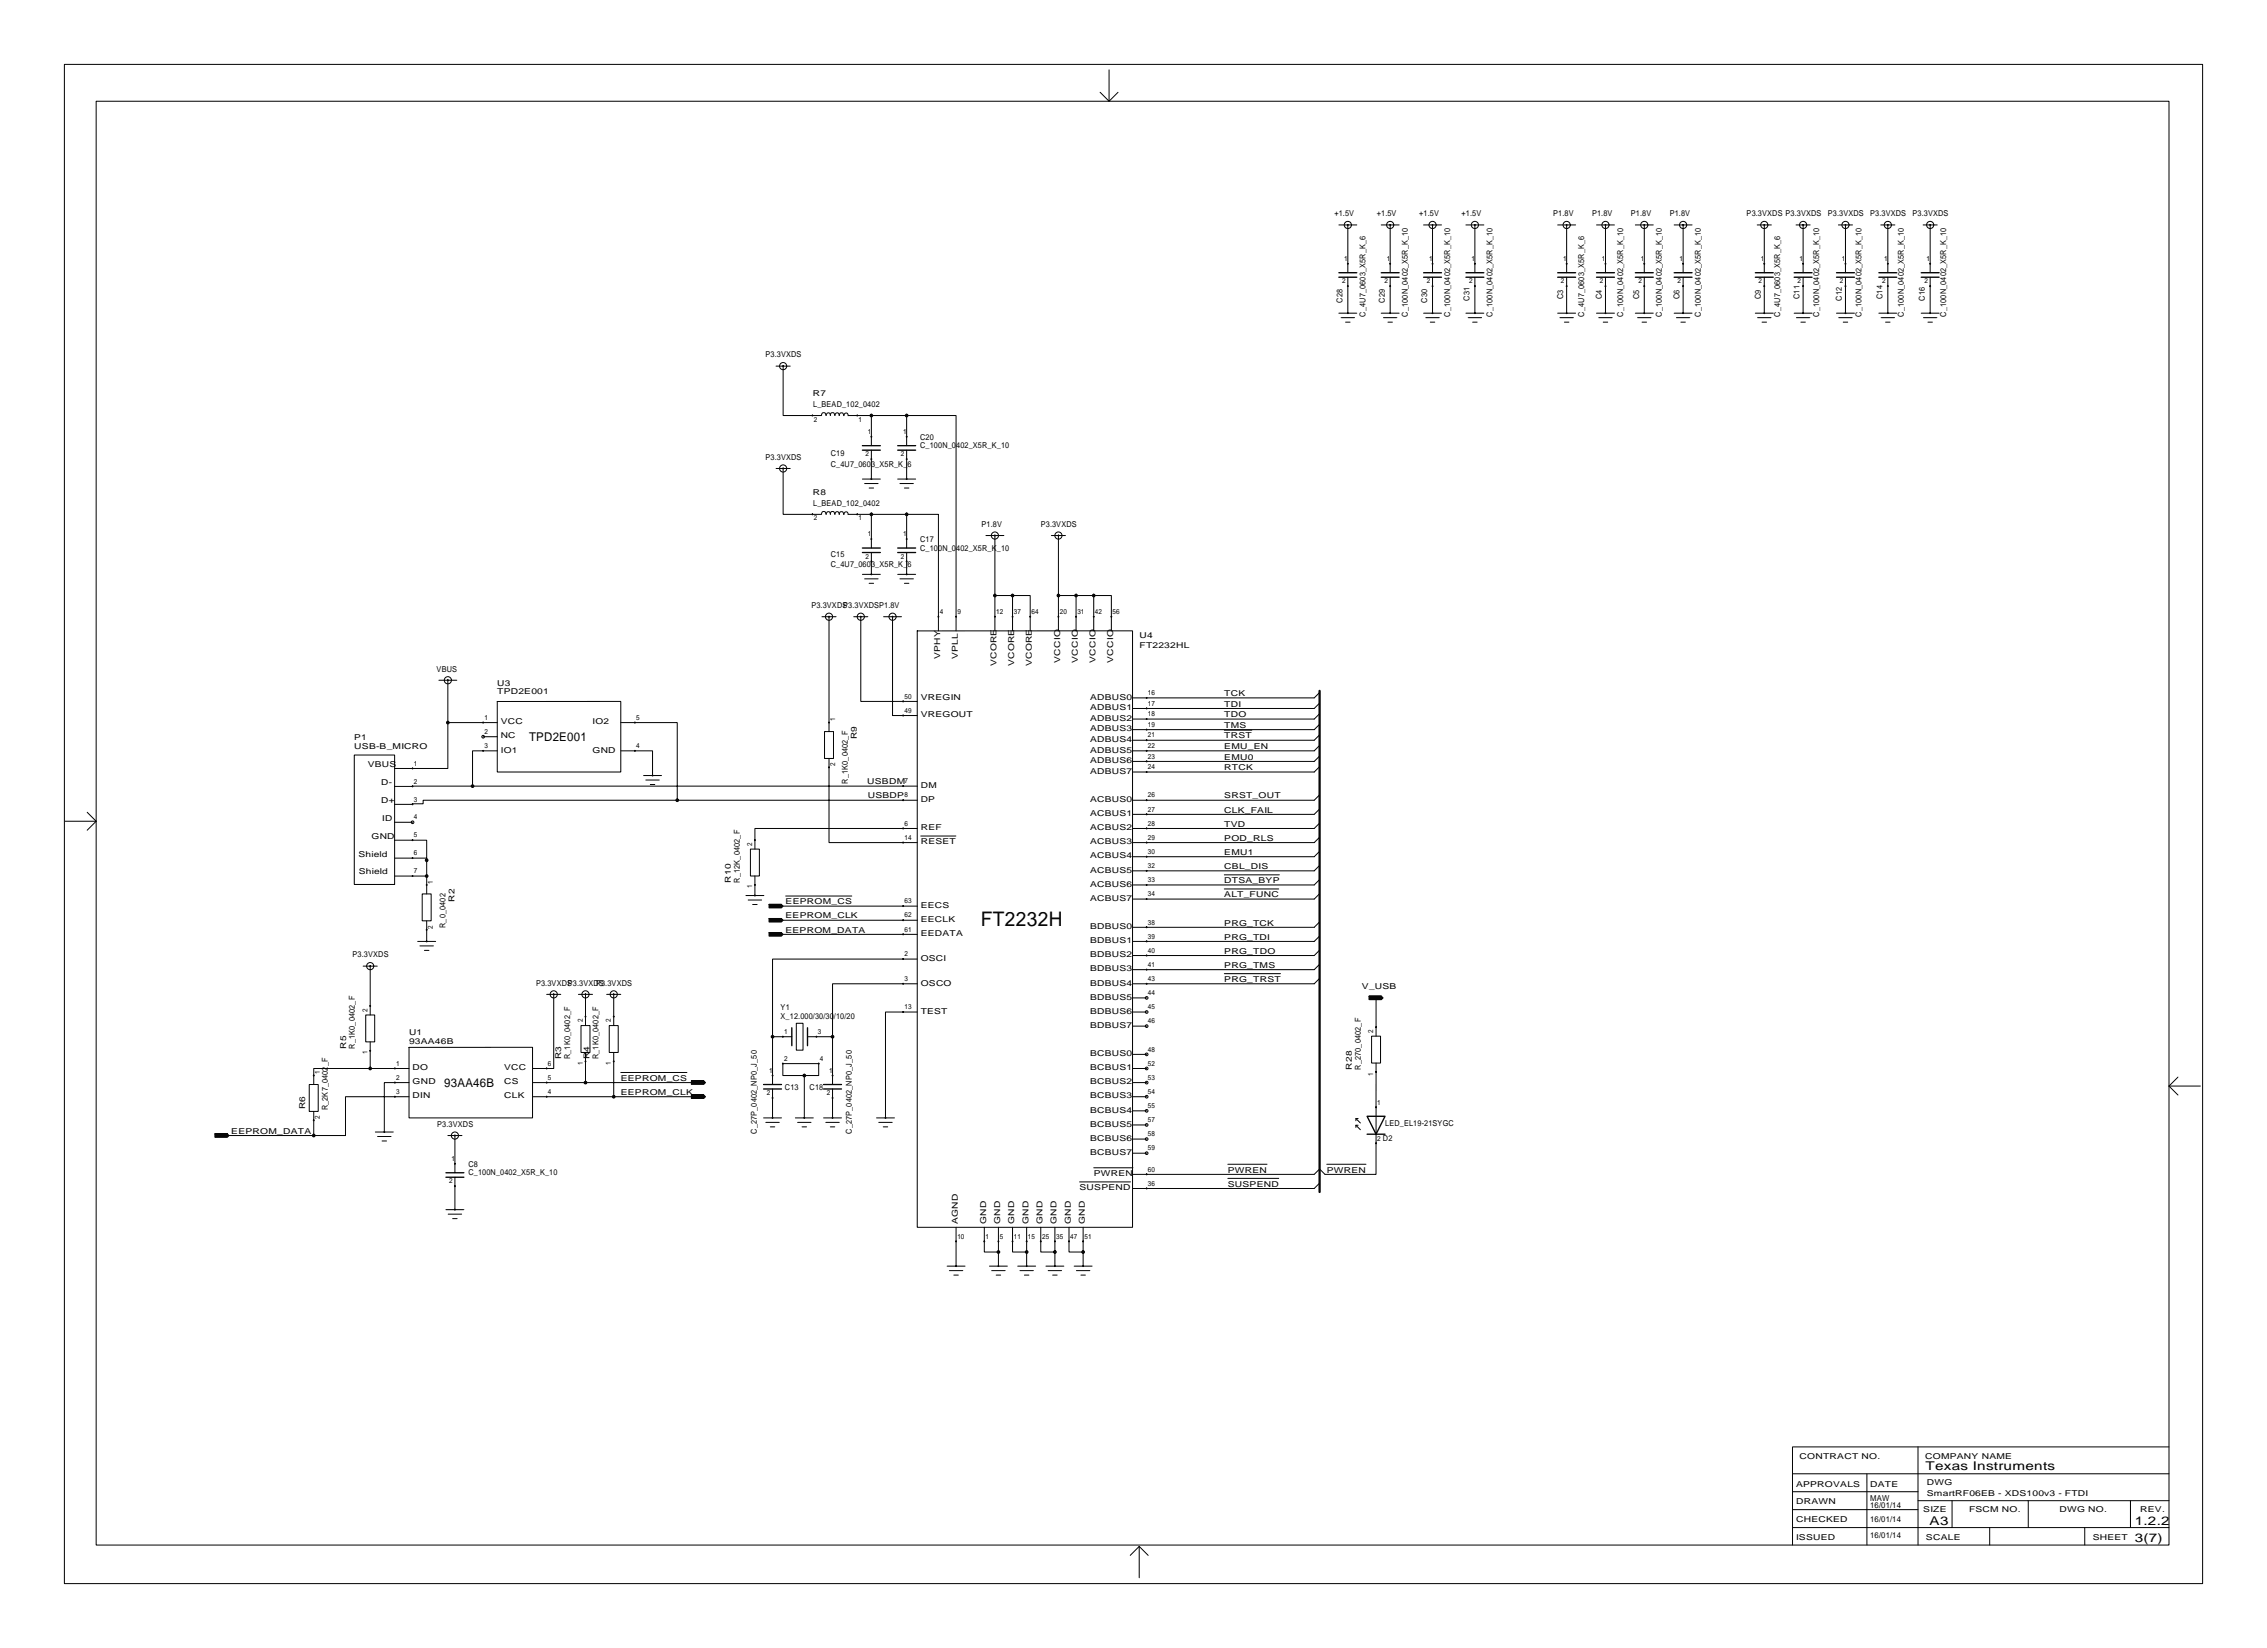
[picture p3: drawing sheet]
<svg xmlns="http://www.w3.org/2000/svg" width="642mm" height="467mm" viewBox="0 0 642 467" stroke-linecap="round" stroke-linejoin="round" font-family="sans-serif">
<defs><g id="words">
<text font-size="5.7" x="277.9" y="262.5">FT2232H</text>
<g font-size="3.4">
<text x="149.9" y="210">TPD2E001</text>
<text x="125.9" y="308">93AA46B</text>
<text x="545.6" y="416.5">Texas Instruments</text>
<text x="604.9" y="432">1.2.2</text>
<text x="546.7" y="432">A3</text>
<text x="604.9" y="437">3(7)</text>
</g>
<g font-size="2.3">
<text x="378.1" y="61.3">+1.5V</text>
<text x="390.1" y="61.3">+1.5V</text>
<text x="402.1" y="61.3">+1.5V</text>
<text x="414.1" y="61.3">+1.5V</text>
<text x="440.1" y="61.3">P1.8V</text>
<text x="451.1" y="61.3">P1.8V</text>
<text x="462.1" y="61.3">P1.8V</text>
<text x="473.1" y="61.3">P1.8V</text>
<text x="494.9" y="61.2">P3.3VXDS P3.3VXDS</text>
<text x="517.9" y="61.2">P3.3VXDS</text>
<text x="529.9" y="61.2">P3.3VXDS</text>
<text x="541.9" y="61.2">P3.3VXDS</text>
<text x="380.4" y="85.7" transform="rotate(-90 380.4 85.7)">C28</text>
<text x="386.9" y="89.7" transform="rotate(-90 386.9 89.7)">C_4U7_0603_X5R_K_6</text>
<text x="392.4" y="85.7" transform="rotate(-90 392.4 85.7)">C29</text>
<text x="398.9" y="89.7" transform="rotate(-90 398.9 89.7)">C_100N_0402_X5R_K_10</text>
<text x="404.4" y="85.7" transform="rotate(-90 404.4 85.7)">C30</text>
<text x="410.9" y="89.7" transform="rotate(-90 410.9 89.7)">C_100N_0402_X5R_K_10</text>
<text x="416.4" y="85.2" transform="rotate(-90 416.4 85.2)">C31</text>
<text x="422.9" y="89.7" transform="rotate(-90 422.9 89.7)">C_100N_0402_X5R_K_10</text>
<text x="442.9" y="84.7" transform="rotate(-90 442.9 84.7)">C3</text>
<text x="448.9" y="89.7" transform="rotate(-90 448.9 89.7)">C_4U7_0603_X5R_K_6</text>
<text x="453.9" y="84.7" transform="rotate(-90 453.9 84.7)">C4</text>
<text x="459.9" y="89.7" transform="rotate(-90 459.9 89.7)">C_100N_0402_X5R_K_10</text>
<text x="464.4" y="84.7" transform="rotate(-90 464.4 84.7)">C5</text>
<text x="470.9" y="89.7" transform="rotate(-90 470.9 89.7)">C_100N_0402_X5R_K_10</text>
<text x="475.9" y="84.7" transform="rotate(-90 475.9 84.7)">C6</text>
<text x="481.9" y="89.7" transform="rotate(-90 481.9 89.7)">C_100N_0402_X5R_K_10</text>
<text x="498.9" y="84.7" transform="rotate(-90 498.9 84.7)">C9</text>
<text x="504.4" y="89.7" transform="rotate(-90 504.4 89.7)">C_4U7_0603_X5R_K_6</text>
<text x="509.9" y="84.7" transform="rotate(-90 509.9 84.7)">C11</text>
<text x="515.4" y="89.7" transform="rotate(-90 515.4 89.7)">C_100N_0402_X5R_K_10</text>
<text x="521.9" y="85.2" transform="rotate(-90 521.9 85.2)">C12</text>
<text x="527.4" y="89.7" transform="rotate(-90 527.4 89.7)">C_100N_0402_X5R_K_10</text>
<text x="533.4" y="84.7" transform="rotate(-90 533.4 84.7)">C14</text>
<text x="539.4" y="89.7" transform="rotate(-90 539.4 89.7)">C_100N_0402_X5R_K_10</text>
<text x="545.4" y="85.2" transform="rotate(-90 545.4 85.2)">C16</text>
<text x="551.4" y="89.7" transform="rotate(-90 551.4 89.7)">C_100N_0402_X5R_K_10</text>
<text x="216.9" y="101.2">P3.3VXDS</text>
<text x="230.3" y="112.3">R7</text>
<text x="230.4" y="115.3">L_BEAD_102_0402</text>
<text x="260.7" y="124.5">C20</text>
<text x="216.9" y="130.2">P3.3VXDS</text>
<text x="235.4" y="129.2">C19</text>
<text x="260.7" y="127">C_100N_0402_X5R_K_10</text>
<text x="235.4" y="132.2">C_4U7_0603_X5R_K_6</text>
<text x="230.3" y="140.3">R8</text>
<text x="230.4" y="143.3">L_BEAD_102_0402</text>
<text x="278.1" y="149.3">P1.8V</text>
<text x="294.9" y="149.2">P3.3VXDS</text>
<text x="260.7" y="153.5">C17</text>
<text x="235.4" y="157.7">C15</text>
<text x="235.4" y="160.7">C_4U7_0603_X5R_K_6</text>
<text x="260.7" y="156">C_100N_0402_X5R_K_10</text>
<text x="229.9" y="172.2">P3.3VXDS</text>
<text x="238.9" y="172.2">P3.3VXDSP1.8V</text>
<text x="322.9" y="180.7">U4</text>
<text x="322.9" y="183.7">FT2232HL</text>
<text x="123.7" y="190.3">VBUS</text>
<text x="266.4" y="186.7" transform="rotate(-90 266.4 186.7)">VPHY</text>
<text x="271.4" y="186.7" transform="rotate(-90 271.4 186.7)">VPLL</text>
<text x="282.4" y="188.7" transform="rotate(-90 282.4 188.7)">VCORE</text>
<text x="287.4" y="188.7" transform="rotate(-90 287.4 188.7)">VCORE</text>
<text x="292.4" y="188.7" transform="rotate(-90 292.4 188.7)">VCORE</text>
<text x="300.4" y="187.7" transform="rotate(-90 300.4 187.7)">VCCIO</text>
<text x="305.4" y="187.7" transform="rotate(-90 305.4 187.7)">VCCIO</text>
<text x="310.4" y="187.7" transform="rotate(-90 310.4 187.7)">VCCIO</text>
<text x="315.4" y="187.7" transform="rotate(-90 315.4 187.7)">VCCIO</text>
<text x="140.9" y="194.2">U3</text>
<text x="140.9" y="196.7">TPD2E001</text>
<text x="346.9" y="197.2">TCK</text>
<text x="260.9" y="203.2">VREGOUT</text>
<text x="260.9" y="198.2">VREGIN</text>
<text x="308.9" y="201.2">ADBUS1</text>
<text x="308.9" y="198.2">ADBUS0</text>
<text x="346.9" y="200.2">TDI</text>
<text x="346.9" y="203.2">TDO</text>
<text x="100.4" y="209.6">P1</text>
<text x="141.9" y="209.2">NC</text>
<text x="141.9" y="205.2">VCC</text>
<text x="167.9" y="205.2">IO2</text>
<text x="242.8" y="209.4" transform="rotate(-90 242.8 209.4)">R9</text>
<text x="308.9" y="207.2">ADBUS3</text>
<text x="308.9" y="204.2">ADBUS2</text>
<text x="346.9" y="206.2">TMS</text>
<text x="346.9" y="209.2">TRST</text>
<text x="100.4" y="212.2">USB-B_MICRO</text>
<text x="141.9" y="213.2">IO1</text>
<text x="167.9" y="213.2">GND</text>
<text x="308.9" y="210.2">ADBUS4</text>
<text x="308.9" y="213.2">ADBUS5</text>
<text x="346.9" y="212.2">EMU_EN</text>
<text x="346.9" y="215.2">EMU0</text>
<text x="104.2" y="217.2">VBUS</text>
<text x="308.9" y="219.2">ADBUS7</text>
<text x="308.9" y="216.2">ADBUS6</text>
<text x="346.9" y="218.2">RTCK</text>
<text x="108" y="222.3">D-</text>
<text x="108" y="227.4">D+</text>
<text x="240.2" y="222" transform="rotate(-90 240.2 222)">R_1K0_0402_F</text>
<text x="245.7" y="222.2">USBDM</text>
<text x="245.9" y="226.2">USBDP</text>
<text x="260.9" y="227.2">DP</text>
<text x="260.9" y="223.2">DM</text>
<text x="308.9" y="227.2">ACBUS0</text>
<text x="346.9" y="226.2">SRST_OUT</text>
<text x="108.3" y="232.7">ID</text>
<text x="308.9" y="231.2">ACBUS1</text>
<text x="346.9" y="230.2">CLK_FAIL</text>
<text x="105.3" y="237.7">GND</text>
<text x="260.9" y="239.2">RESET</text>
<text x="260.9" y="235.2">REF</text>
<text x="308.9" y="239.2">ACBUS3</text>
<text x="308.9" y="235.2">ACBUS2</text>
<text x="346.9" y="234.2">TVD</text>
<text x="346.9" y="238.2">POD_RLS</text>
<text x="101.6" y="242.8">Shield</text>
<text x="308.9" y="243.2">ACBUS4</text>
<text x="346.9" y="242.2">EMU1</text>
<text x="101.7" y="247.7">Shield</text>
<text x="207" y="250.1" transform="rotate(-90 207 250.1)">R10</text>
<text x="209.6" y="250.1" transform="rotate(-90 209.6 250.1)">R_12K_0402_F</text>
<text x="308.9" y="251.2">ACBUS6</text>
<text x="308.9" y="247.2">ACBUS5</text>
<text x="346.9" y="246.2">CBL_DIS</text>
<text x="346.9" y="250.2">DTSA_BYP</text>
<text x="128.8" y="255.4" transform="rotate(-90 128.8 255.4)">R2</text>
<text x="222.6" y="256.2">EEPROM_CS</text>
<text x="260.9" y="257.2">EECS</text>
<text x="308.9" y="255.2">ACBUS7</text>
<text x="346.9" y="254.2">ALT_FUNC</text>
<text x="126.2" y="263" transform="rotate(-90 126.2 263)">R_0_0402</text>
<text x="222.6" y="260.2">EEPROM_CLK</text>
<text x="260.9" y="261.2">EECLK</text>
<text x="308.9" y="263.2">BDBUS0</text>
<text x="346.9" y="262.2">PRG_TCK</text>
<text x="222.5" y="264.2">EEPROM_DATA</text>
<text x="260.9" y="265.2">EEDATA</text>
<text x="308.9" y="267.2">BDBUS1</text>
<text x="346.9" y="266.2">PRG_TDI</text>
<text x="99.9" y="271.2">P3.3VXDS</text>
<text x="260.9" y="272.2">OSCI</text>
<text x="308.9" y="275.2">BDBUS3</text>
<text x="308.9" y="271.2">BDBUS2</text>
<text x="346.9" y="270.2">PRG_TDO</text>
<text x="346.9" y="274.2">PRG_TMS</text>
<text x="151.9" y="279.2">P3.3VXDS</text>
<text x="160.9" y="279.2">P3.3VXDS</text>
<text x="168.9" y="279.2">P3.3VXDS</text>
<text x="260.9" y="279.2">OSCO</text>
<text x="308.9" y="279.2">BDBUS4</text>
<text x="346.9" y="278.2">PRG_TRST</text>
<text x="385.9" y="280.2">V_USB</text>
<text x="221.2" y="286.3">Y1</text>
<text x="260.9" y="287.2">TEST</text>
<text x="308.9" y="287.2">BDBUS6</text>
<text x="308.9" y="283.2">BDBUS5</text>
<text x="115.9" y="293.2">U1</text>
<text x="221.2" y="288.8">X_12.000/30/30/10/20</text>
<text x="308.9" y="291.2">BDBUS7</text>
<text x="98" y="297.1" transform="rotate(-90 98 297.1)">R5</text>
<text x="100.6" y="297.1" transform="rotate(-90 100.6 297.1)">R_1K0_0402_F</text>
<text x="115.9" y="295.7">93AA46B</text>
<text x="308.9" y="299.2">BCBUS0</text>
<text x="116.9" y="303.2">DO</text>
<text x="142.9" y="303.2">VCC</text>
<text x="159" y="300.1" transform="rotate(-90 159 300.1)">R3</text>
<text x="161.6" y="300.1" transform="rotate(-90 161.6 300.1)">R_1K0_0402_F</text>
<text x="167" y="300.1" transform="rotate(-90 167 300.1)">R4</text>
<text x="169.6" y="300.1" transform="rotate(-90 169.6 300.1)">R_1K0_0402_F</text>
<text x="308.9" y="303.2">BCBUS1</text>
<text x="383" y="303.1" transform="rotate(-90 383 303.1)">R28</text>
<text x="385.6" y="303.1" transform="rotate(-90 385.6 303.1)">R_270_0402_F</text>
<text x="116.9" y="307.2">GND</text>
<text x="116.9" y="311.2">DIN</text>
<text x="142.9" y="311.2">CLK</text>
<text x="142.9" y="307.2">CS</text>
<text x="175.9" y="306.2">EEPROM_CS</text>
<text x="175.9" y="310.2">EEPROM_CLK</text>
<text x="222.4" y="308.7">C13</text>
<text x="229.4" y="308.7">C18</text>
<text x="308.9" y="311.2">BCBUS3</text>
<text x="308.9" y="307.2">BCBUS2</text>
<text x="86.4" y="314.3" transform="rotate(-90 86.4 314.3)">R6</text>
<text x="92.9" y="314.6" transform="rotate(-90 92.9 314.6)">R_2K7_0402_F</text>
<text x="308.9" y="315.2">BCBUS4</text>
<text x="65.5" y="321.2">EEPROM_DATA</text>
<text x="123.9" y="319.2">P3.3VXDS</text>
<text x="214.4" y="321.2" transform="rotate(-90 214.4 321.2)">C_27P_0402_NP0_J_50</text>
<text x="241.4" y="321.2" transform="rotate(-90 241.4 321.2)">C_27P_0402_NP0_J_50</text>
<text x="308.9" y="323.2">BCBUS6</text>
<text x="308.9" y="319.2">BCBUS5</text>
<text x="391.8" y="323.2">D2</text>
<text x="392.5" y="319">LED_EL19-21SYGC</text>
<text x="308.9" y="327.2">BCBUS7</text>
<text x="132.7" y="330.5">C8</text>
<text x="132.7" y="333">C_100N_0402_X5R_K_10</text>
<text x="309.9" y="333.2">PWREN</text>
<text x="347.9" y="332.2">PWREN</text>
<text x="375.9" y="332.2">PWREN</text>
<text x="305.9" y="337.2">SUSPEND</text>
<text x="347.9" y="336.2">SUSPEND</text>
<text x="271.4" y="346.7" transform="rotate(-90 271.4 346.7)">AGND</text>
<text x="279.4" y="346.7" transform="rotate(-90 279.4 346.7)">GND</text>
<text x="283.4" y="346.7" transform="rotate(-90 283.4 346.7)">GND</text>
<text x="287.4" y="346.7" transform="rotate(-90 287.4 346.7)">GND</text>
<text x="291.4" y="346.7" transform="rotate(-90 291.4 346.7)">GND</text>
<text x="295.4" y="346.7" transform="rotate(-90 295.4 346.7)">GND</text>
<text x="299.4" y="346.7" transform="rotate(-90 299.4 346.7)">GND</text>
<text x="303.4" y="346.7" transform="rotate(-90 303.4 346.7)">GND</text>
<text x="307.4" y="346.7" transform="rotate(-90 307.4 346.7)">GND</text>
<text x="509.9" y="413.2">CONTRACT NO.</text>
<text x="545.5" y="413.2">COMPANY NAME</text>
<text x="508.9" y="421.2">APPROVALS</text>
<text x="529.9" y="425.2">MAW</text>
<text x="529.9" y="421.2">DATE</text>
<text x="546" y="424">SmartRF06EB - XDS100v3 - FTDI</text>
<text x="546" y="420.9">DWG</text>
<text x="508.9" y="426.2">DRAWN</text>
<text x="508.9" y="431.2">CHECKED</text>
<text x="529.9" y="431.2">16/01/14</text>
<text x="529.9" y="427.2">16/01/14</text>
<text x="544.9" y="428.3">SIZE</text>
<text x="557.9" y="428.3">FSCM NO.</text>
<text x="583.5" y="428.3">DWG NO.</text>
<text x="606.4" y="428.3">REV.</text>
<text x="508.9" y="436.2">ISSUED</text>
<text x="529.9" y="435.7">16/01/14</text>
<text x="545.7" y="436.4">SCALE</text>
<text x="593" y="436.4">SHEET</text>
</g>
<g font-size="2">
<text x="380.9" y="73.9">1</text>
<text x="392.9" y="73.9">1</text>
<text x="404.9" y="73.9">1</text>
<text x="416.9" y="73.9">1</text>
<text x="442.9" y="73.9">1</text>
<text x="453.9" y="73.9">1</text>
<text x="464.9" y="73.9">1</text>
<text x="475.9" y="73.9">1</text>
<text x="498.9" y="73.9">1</text>
<text x="509.9" y="73.9">1</text>
<text x="521.9" y="73.9">1</text>
<text x="533.9" y="73.9">1</text>
<text x="545.9" y="73.9">1</text>
<text x="380.3" y="80.3">2</text>
<text x="392.3" y="80.3">2</text>
<text x="404.3" y="80.3">2</text>
<text x="416.3" y="80.3">2</text>
<text x="442.3" y="80.3">2</text>
<text x="453.3" y="80.3">2</text>
<text x="464.3" y="80.3">2</text>
<text x="475.3" y="80.3">2</text>
<text x="498.3" y="80.3">2</text>
<text x="509.3" y="80.3">2</text>
<text x="521.3" y="80.3">2</text>
<text x="533.3" y="80.3">2</text>
<text x="545.3" y="80.3">2</text>
<text x="230.6" y="119.4">2</text>
<text x="243.3" y="119.4">1</text>
<text x="245.9" y="122.9">1</text>
<text x="255.9" y="122.9">1</text>
<text x="245.3" y="129.3">2</text>
<text x="255.3" y="129.3">2</text>
<text x="230.6" y="147.4">2</text>
<text x="243.3" y="147.4">1</text>
<text x="245.9" y="151.9">1</text>
<text x="255.9" y="151.9">1</text>
<text x="245.3" y="158.3">2</text>
<text x="255.3" y="158.3">2</text>
<text x="266.3" y="173.9">4</text>
<text x="271.3" y="173.9">9</text>
<text x="282.3" y="173.9">12</text>
<text x="287.3" y="173.9">37</text>
<text x="292.3" y="173.9">64</text>
<text x="300.3" y="173.9">20</text>
<text x="305.3" y="174">31</text>
<text x="310.3" y="173.9">42</text>
<text x="315.3" y="173.9">56</text>
<text x="256.3" y="197.9">50</text>
<text x="325.3" y="196.9">16</text>
<text x="137.3" y="203.9">1</text>
<text x="180.3" y="203.9">5</text>
<text x="256.3" y="201.9">49</text>
<text x="325.3" y="199.9">17</text>
<text x="325.3" y="202.9">18</text>
<text x="137.3" y="207.9">2</text>
<text x="236.6" y="204.4" transform="rotate(-90 236.6 204.4)">1</text>
<text x="325.3" y="205.9">19</text>
<text x="325.3" y="208.9">21</text>
<text x="137.3" y="211.9">3</text>
<text x="180.3" y="211.9">4</text>
<text x="325.3" y="211.9">22</text>
<text x="325.3" y="214.9">23</text>
<text x="117.3" y="216.9">1</text>
<text x="236.6" y="217.1" transform="rotate(-90 236.6 217.1)">2</text>
<text x="256.3" y="221.9">7</text>
<text x="325.3" y="217.9">24</text>
<text x="117.3" y="222">2</text>
<text x="117.3" y="227.1">3</text>
<text x="256.3" y="225.9">8</text>
<text x="325.3" y="225.9">26</text>
<text x="117.3" y="232.2">4</text>
<text x="256.3" y="233.9">6</text>
<text x="325.3" y="229.9">27</text>
<text x="325.3" y="233.9">28</text>
<text x="117.3" y="237.3">5</text>
<text x="213.1" y="239.7" transform="rotate(-90 213.1 239.7)">2</text>
<text x="256.3" y="237.9">14</text>
<text x="325.3" y="237.9">29</text>
<text x="117.3" y="242.3">6</text>
<text x="325.3" y="241.9">30</text>
<text x="325.3" y="245.9">32</text>
<text x="117.3" y="247.4">7</text>
<text x="122.6" y="250.4" transform="rotate(-90 122.6 250.4)">1</text>
<text x="213.1" y="251.7" transform="rotate(-90 213.1 251.7)">1</text>
<text x="325.3" y="249.9">33</text>
<text x="256.3" y="255.9">63</text>
<text x="325.3" y="253.9">34</text>
<text x="122.6" y="263.1" transform="rotate(-90 122.6 263.1)">2</text>
<text x="256.3" y="263.9">61</text>
<text x="256.3" y="259.9">62</text>
<text x="325.3" y="261.9">38</text>
<text x="325.3" y="265.9">39</text>
<text x="325.3" y="269.9">40</text>
<text x="256.3" y="270.9">2</text>
<text x="325.3" y="273.9">41</text>
<text x="256.3" y="277.9">3</text>
<text x="325.3" y="277.9">43</text>
<text x="325.3" y="281.9">44</text>
<text x="104.1" y="286.7" transform="rotate(-90 104.1 286.7)">2</text>
<text x="256.3" y="285.9">13</text>
<text x="325.3" y="285.9">45</text>
<text x="165.1" y="289.7" transform="rotate(-90 165.1 289.7)">2</text>
<text x="173.1" y="289.7" transform="rotate(-90 173.1 289.7)">2</text>
<text x="222.2" y="292.9">1</text>
<text x="231.7" y="292.9">3</text>
<text x="325.3" y="289.9">46</text>
<text x="389.1" y="292.7" transform="rotate(-90 389.1 292.7)">2</text>
<text x="104.1" y="298.7" transform="rotate(-90 104.1 298.7)">1</text>
<text x="325.3" y="297.9">48</text>
<text x="90.6" y="304.4" transform="rotate(-90 90.6 304.4)">1</text>
<text x="112.3" y="301.9">1</text>
<text x="112.3" y="305.9">2</text>
<text x="155.3" y="305.9">5</text>
<text x="155.3" y="301.9">6</text>
<text x="165.1" y="301.7" transform="rotate(-90 165.1 301.7)">1</text>
<text x="173.1" y="301.7" transform="rotate(-90 173.1 301.7)">1</text>
<text x="217.9" y="303.9">1</text>
<text x="222.2" y="300.6">2</text>
<text x="232.3" y="300.6">4</text>
<text x="234.9" y="303.9">1</text>
<text x="325.3" y="301.9">52</text>
<text x="325.3" y="305.9">53</text>
<text x="389.1" y="304.7" transform="rotate(-90 389.1 304.7)">1</text>
<text x="112.3" y="309.9">3</text>
<text x="155.3" y="309.9">4</text>
<text x="217.3" y="310.3">2</text>
<text x="234.3" y="310.3">2</text>
<text x="325.3" y="309.9">54</text>
<text x="90.6" y="317.1" transform="rotate(-90 90.6 317.1)">2</text>
<text x="325.3" y="313.9">55</text>
<text x="325.3" y="317.9">57</text>
<text x="390.2" y="312.9">1</text>
<text x="325.3" y="321.9">58</text>
<text x="390.2" y="323.1">2</text>
<text x="127.9" y="328.9">1</text>
<text x="325.3" y="325.9">59</text>
<text x="127.3" y="335.3">2</text>
<text x="325.3" y="335.9">36</text>
<text x="325.3" y="331.9">60</text>
<text x="271.3" y="350.9">10</text>
<text x="279.3" y="350.9">1</text>
<text x="283.3" y="350.9">5</text>
<text x="287.3" y="350.9">11</text>
<text x="291.3" y="350.9">15</text>
<text x="295.3" y="350.9">25</text>
<text x="299.3" y="350.9">35</text>
<text x="303.3" y="350.9">47</text>
<text x="307.3" y="350.9">51</text>
</g>
</g></defs>
<path d="M373.9 195.7v142" fill="none" stroke="#000" stroke-width=".64"/>
<g fill="none" stroke="#000" stroke-width=".28">
<path d="M18.2 18.2h605.9v430.5h-605.9zM314.2 19.8v8.9M27.2 28.7h587.4v409.1h-587.4zM311.7 26.1l2.5 2.6M316.8 26.1l-2.6 2.6M379.4 63.7h5M381.9 63.7v13.6M381.9 78.5v10.2M391.4 63.7h5M393.9 63.7v13.6M393.9 78.5v10.2M403.4 63.7h5"/>
<path d="M405.9 63.7v13.6M405.9 78.5v10.2M415.4 63.7h5M417.9 63.7v13.6M417.9 78.5v10.2M441.4 63.7h5M443.9 63.7v13.6M443.9 78.5v10.2M452.4 63.7h5M454.9 63.7v13.6M454.9 78.5v10.2M463.4 63.7h5"/>
<path d="M465.9 63.7v13.6M465.9 78.5v10.2M474.4 63.7h5M476.9 63.7v13.6M476.9 78.5v10.2M497.9 63.7h4M499.9 63.7v13.6M499.9 78.5v10.2M508.9 63.7h4M510.9 63.7v13.6M510.9 78.5v10.2M520.9 63.7h4"/>
<path d="M522.9 63.7v13.6M522.9 78.5v10.2M532.9 63.7h4M534.9 63.7v13.6M534.9 78.5v10.2M544.9 63.7h4M546.9 63.7v13.6M546.9 78.5v10.2M379.4 88.7h5M380 90h3.8M381.3 91.3h1.2M391.4 88.7h5"/>
<path d="M392 90h3.8M393.3 91.3h1.2M403.4 88.7h5M404 90h3.8M405.3 91.3h1.2M415.4 88.7h5M416 90h3.8M417.3 91.3h1.2M441.4 88.7h5M442 90h3.8M443.3 91.3h1.2M452.4 88.7h5"/>
<path d="M453 90h3.8M454.3 91.3h1.2M463.4 88.7h5M464 90h3.8M465.3 91.3h1.2M474.4 88.7h5M475 90h3.8M476.3 91.3h1.2M497.4 88.7h5M498 90h3.8M499.3 91.3h1.2M508.4 88.7h5"/>
<path d="M509 90h3.8M510.3 91.3h1.2M520.4 88.7h5M521 90h3.8M522.3 91.3h1.2M532.4 88.7h5M533 90h3.8M534.3 91.3h1.2M544.4 88.7h5M545 90h3.8M546.3 91.3h1.2M219.9 103.7h4"/>
<path d="M221.9 103.7v14h10.8M232.8 117.7l.2-.7 .2-.1a.6 .6 0 0 1 .7 .2 .6 .6 0 0 1 .1 .6M234.1 117.7l.3-.6a.59 .59 0 0 1 .7 0 .59 .59 0 0 1 .2 .6M235.3 117.7l.2-.7 .2-.1a.6 .6 0 0 1 .7 .2 .6 .6 0 0 1 .1 .6M236.6 117.7l.2-.6a.59 .59 0 0 1 .7 0 .59 .59 0 0 1 .3 .6l.2-.6 .3-.1a.6 .6 0 0 1 .6 .1 .6 .6 0 0 1 .1 .6M239.1 117.8l.3-.7a.59 .59 0 0 1 .7 0 .59 .59 0 0 1 .2 .7M240.4 117.7h16.5M246.9 117.7v8.6M256.9 117.7h14v61M256.9 117.7v8.6M219.9 132.7h4M221.9 132.7v13h10.8l.3-.7 .2-.1a.6 .6 0 0 1 .7 .2 .6 .6 0 0 1 .1 .6"/>
<path d="M244.4 135.7h5M245 137h3.8M246.3 138.3h1.2M246.9 127.5v8.2M254.4 135.7h5M255 137h3.8M256.3 138.3h1.2M256.9 127.5v8.2M236.5 145.7v-.2a.6 .6 0 0 0-.4-.6 .6 .6 0 0 0-.6 .1l-.2 .7v-.2a.56 .56 0 0 0-.3-.5 .56 .56 0 0 0-.6 .1l-.3 .6M236.6 145.7l.2-.6a.59 .59 0 0 1 .7 0 .59 .59 0 0 1 .3 .6l.2-.6 .3-.1a.6 .6 0 0 1 .6 .1 .6 .6 0 0 1 .1 .6M239.1 145.8l.3-.7a.59 .59 0 0 1 .7 0 .59 .59 0 0 1 .2 .7M240.4 145.7h16.5"/>
<path d="M246.9 145.7v9.6M246.9 156.5v6.2M256.9 145.7h9v33M256.9 145.7v9.6M256.9 156.5v6.2M279.4 151.7h5M281.9 151.7v27M297.9 151.7h4M299.9 151.7v27M232.9 174.7h4M234.9 174.7v32.6M241.9 174.7h4"/>
<path d="M243.9 174.7v24h16M244.4 162.7h5M245 164h3.8M246.3 165.3h1.2M250.4 174.7h5M252.9 174.7v28h7M254.4 162.7h5M255 164h3.8M256.3 165.3h1.2M259.9 178.7v169h61v-169l-61 .1M281.9 168.7h5M286.9 168.7h5v10"/>
<path d="M286.9 168.7v10M299.9 168.7h10M304.9 168.7v10.1M309.9 168.7h5v10M309.9 168.7v10M124.4 192.7h5M126.9 192.7v12M140.9 198.7h35v20h-35zM373.9 196.2l-1.5 1.5h-51.5M373.9 199.2l-1.5 1.5h-51.5M100.4 213.9h11.4v36.7h-11.4zM126.9 204.7v13h-15.1"/>
<path d="M126.9 204.7h14M136.9 208.7h4M140.9 212.7h-7v10M175.9 212.7h9v7M175.9 204.7h16v22M182.4 219.7h5M233.6 207.3h2.6v7.6h-2.6zM234.9 214.9v23.8h25M346.9 206.9h7.8M373.9 202.2l-1.5 1.5h-51.5M373.9 205.2l-1.5 1.5h-51.5M373.9 208.2l-1.5 1.5h-51.5"/>
<path d="M373.9 211.2l-1.5 1.5h-51.5M373.9 214.2l-1.5 1.5h-51.5M373.9 217.2l-1.5 1.5h-51.5M18.4 232.7h8.8M24.7 230.1l2.5 2.6M27.2 232.7l-2.5 2.5M111.8 238.1h9.1v5.6v-.6h-9.1M111.8 233h5.1M133.9 222.7l-22.1 .1M133.9 222.7h126M183 221h3.8M184.3 222.3h1.2"/>
<path d="M191.9 226.7h-72v1l-8.1 .2M191.9 226.7h68M259.9 234.7h-46v5.9M260.9 236.9h9.9M373.9 237.2l-1.5 1.5h-51.5M373.9 233.2l-1.5 1.5h-51.5M373.9 229.2l-1.5 1.5h-51.5M373.9 225.2l-1.5 1.5h-51.5M111.8 248.2h9.1M119.6 253.3h2.6v7.6h-2.6zM120.9 243.7v9.6M211.4 253.7h5"/>
<path d="M212 255h3.8M212.6 240.6h2.6v7.6h-2.6zM213.3 256.3h1.2M213.9 248.2v5.5M219.9 256.7h40M222.6 253.9h18.7M346.9 247.9h15.6M346.9 251.9h15.4M373.9 253.2l-1.5 1.5h-51.5M373.9 249.2l-1.5 1.5h-51.5M373.9 245.2l-1.5 1.5h-51.5M373.9 241.2l-1.5 1.5h-51.5"/>
<path d="M102.9 273.7h4M104.9 273.7v13.9M118.4 266.7h5M119 268h3.8M120.3 269.3h1.2M120.9 260.9v5.8M219.9 260.7h40M219.9 264.7h40M259.9 278.7h-24v15M259.9 271.7h-41v22M346.9 275.9h15.9M373.9 273.2l-1.5 1.5h-51.5"/>
<path d="M373.9 269.2l-1.5 1.5h-51.5M373.9 265.2l-1.5 1.5h-51.5M373.9 261.2l-1.5 1.5h-51.5M373.9 277.2l-1.5 1.5h-51.5M103.6 287.6h2.6v7.6h-2.6zM104.9 295.2v7.5M115.9 296.7h35v20h-35zM154.9 281.7h4M156.9 281.7v21h-6M163.9 281.7h4M164.6 290.6h2.6v7.6h-2.6zM165.9 281.7v8.9"/>
<path d="M165.9 298.2v8.5M171.9 281.7h4M172.6 290.6h2.6v7.6h-2.6zM173.9 281.7v8.9M173.9 298.2v12.5M218.9 293.7v13.6M218.9 293.7h5.5M225.6 289.9h1.9v7.6h-1.9zM228.8 293.7h7.1M235.9 293.7v13.6M259.9 286.7h-9v30M320.9 286.7h4"/>
<path d="M320.9 290.7h4M320.9 282.7h4M320.9 298.7h4M388.6 293.6h2.6v7.6h-2.6zM389.9 282.7v10.9M87.6 307.3h2.6v7.6h-2.6zM88.9 314.9v6.8M104.9 302.7h-16v4.6M104.9 302.7h11M115.9 306.7h-7v14M115.9 310.7h-18v11h-9M150.9 306.7h47"/>
<path d="M150.9 310.7h47M175.9 303.9h18.7M216.4 316.7h5M217 318h3.8M218.3 319.3h1.2M218.9 308.5v8.2M221.8 301.4h10.2v3.3h-10.2zM225.4 316.7h5M226 318h3.8M227.3 319.3h1.2M227.9 304.7v12M233.4 316.7h5"/>
<path d="M234 318h3.8M235.3 319.3h1.2M235.9 308.5v8.2M248.4 316.7h5M249 318h3.8M250.3 319.3h1.2M320.9 306.7h4M320.9 310.7h4M320.9 302.7h4M320.9 318.7h4M320.9 314.7h4M384.2 316.9v.6"/>
<path d="M384.2 318.8v.6M384.8 316.9h-.6l1.2 1.3M384.8 318.8h-.6l1.2 1.3M389.9 301.2v31.5h-14.5l-1.5-1.5-1.5 1.5h-51.5M614.6 307.7l2.5 2.6M614.6 307.7h8.9M617.1 305.2l-2.5 2.5M62.9 321.7h26M106.4 320.7h5M107 322h3.8M108.3 323.3h1.2M126.9 321.7h4"/>
<path d="M128.9 321.7v10.6M128.9 333.5v9.2M305.9 334.9h14.4M309.9 330.9h11.1M320.9 326.7h4M320.9 322.7h4M347.9 329.9h11.1M347.9 333.9h14.4M373.9 335.2l-1.5 1.5h-51.5M375.9 329.9h11.1M126.4 342.7h5M127 344h3.8"/>
<path d="M128.3 345.3h1.2M268.4 358.7h5M270.9 347.7v11M278.9 347.7v7h4M280.4 358.7h5M282.9 347.7v11M286.9 347.7v7h4M288.4 358.7h5M290.9 347.7v11M294.9 347.7v7h4M296.4 358.7h5M298.9 347.7v11"/>
<path d="M302.9 347.7v7h4M304.4 358.7h5M306.9 347.7v11M269 360h3.8M270.3 361.3h1.2M281 360h3.8M282.3 361.3h1.2M289 360h3.8M290.3 361.3h1.2M297 360h3.8M298.3 361.3h1.2M305 360h3.8"/>
<path d="M306.3 361.3h1.2M507.9 417.6h106.7M529 417.6v20.1M543.4 409.9l.1 27.8M614.6 409.9h-106.7v27.8M322.8 438.1l2.5 2.6M322.8 438.1l-2.6 2.6M322.8 438.1v8.9M507.9 427.7h35.5M507.9 422.6h35.5M507.9 432.8h106.7M543.4 425.2h71.2"/>
<path d="M553.1 425.2v7.6M563.8 432.8v4.9M574.7 425.2v7.6M590.7 432.8v4.9M603.6 425.2v7.6"/>
<circle cx="381.9" cy="63.7" r="1.02"/>
<circle cx="393.9" cy="63.7" r="1.02"/>
<circle cx="405.9" cy="63.7" r="1.02"/>
<circle cx="417.9" cy="63.7" r="1.02"/>
<circle cx="443.9" cy="63.7" r="1.02"/>
<circle cx="454.9" cy="63.7" r="1.02"/>
<circle cx="465.9" cy="63.7" r="1.02"/>
<circle cx="476.9" cy="63.7" r="1.02"/>
<circle cx="499.9" cy="63.7" r="1.02"/>
<circle cx="510.9" cy="63.7" r="1.02"/>
<circle cx="522.9" cy="63.7" r="1.02"/>
<circle cx="534.9" cy="63.7" r="1.02"/>
<circle cx="546.9" cy="63.7" r="1.02"/>
<circle cx="221.9" cy="103.7" r="1.02"/>
<circle cx="221.9" cy="132.7" r="1.02"/>
<circle cx="281.9" cy="151.7" r="1.02"/>
<circle cx="299.9" cy="151.7" r="1.02"/>
<circle cx="234.9" cy="174.7" r="1.02"/>
<circle cx="243.9" cy="174.7" r="1.02"/>
<circle cx="252.9" cy="174.7" r="1.02"/>
<circle cx="126.9" cy="192.7" r="1.02"/>
<circle cx="136.9" cy="208.7" r=".38"/>
<circle cx="116.9" cy="233" r=".38"/>
<circle cx="104.9" cy="273.7" r="1.02"/>
<circle cx="156.9" cy="281.7" r="1.02"/>
<circle cx="165.9" cy="281.7" r="1.02"/>
<circle cx="173.9" cy="281.7" r="1.02"/>
<circle cx="324.9" cy="282.7" r=".38"/>
<circle cx="324.9" cy="290.7" r=".38"/>
<circle cx="324.9" cy="298.7" r=".38"/>
<circle cx="324.9" cy="286.7" r=".38"/>
<circle cx="324.9" cy="302.7" r=".38"/>
<circle cx="324.9" cy="306.7" r=".38"/>
<circle cx="324.9" cy="310.7" r=".38"/>
<circle cx="324.9" cy="314.7" r=".38"/>
<circle cx="324.9" cy="318.7" r=".38"/>
<circle cx="128.9" cy="321.7" r="1.02"/>
<circle cx="324.9" cy="326.7" r=".38"/>
<circle cx="324.9" cy="322.7" r=".38"/>
</g>
<g fill="#000" stroke="#000" stroke-width=".28">
<path d="M217.9 256.2h3.5l.5 .5-.5 .5h-3.5v-1h3.5z" fill-rule="evenodd"/>
<path d="M217.9 260.2h3.5l.5 .5-.5 .5h-3.5v-1h3.5z" fill-rule="evenodd"/>
<path d="M217.9 264.2h3.5l.5 .5-.5 .5h-3.5v-1h3.5z" fill-rule="evenodd"/>
<path d="M387.9 282.2h3.5l.5 .5-.5 .5h-3.5v-1h3.5z" fill-rule="evenodd"/>
<path d="M195.9 310.2h3.5l.5 .5-.5 .5h-3.5v-1h3.5z" fill-rule="evenodd"/>
<path d="M195.9 306.2h3.5l.5 .5-.5 .5h-3.5v-1h3.5z" fill-rule="evenodd"/>
<path d="M60.9 321.2h3.5l.5 .5-.5 .5h-3.5v-1h3.5z" fill-rule="evenodd"/>
<circle cx="381.9" cy="74.7" r=".13"/>
<circle cx="381.9" cy="63.7" r=".13"/>
<circle cx="393.9" cy="74.7" r=".13"/>
<circle cx="393.9" cy="63.7" r=".12"/>
<circle cx="405.9" cy="74.7" r=".13"/>
<circle cx="405.9" cy="63.7" r=".13"/>
<circle cx="417.9" cy="74.7" r=".13"/>
<circle cx="417.9" cy="63.7" r=".12"/>
<circle cx="443.9" cy="74.7" r=".13"/>
<circle cx="443.9" cy="63.7" r=".12"/>
<circle cx="454.9" cy="74.7" r=".13"/>
<circle cx="454.9" cy="63.7" r=".12"/>
<circle cx="465.9" cy="74.7" r=".13"/>
<circle cx="465.9" cy="63.7" r=".12"/>
<circle cx="476.9" cy="74.7" r=".13"/>
<circle cx="476.9" cy="63.7" r=".12"/>
<circle cx="499.9" cy="74.7" r=".12"/>
<circle cx="499.9" cy="63.7" r=".12"/>
<circle cx="510.9" cy="74.7" r=".12"/>
<circle cx="510.9" cy="63.7" r=".12"/>
<circle cx="522.9" cy="74.7" r=".13"/>
<circle cx="522.9" cy="63.7" r=".12"/>
<circle cx="534.9" cy="74.7" r=".12"/>
<circle cx="534.9" cy="63.7" r=".12"/>
<circle cx="546.9" cy="74.7" r=".13"/>
<circle cx="546.9" cy="63.7" r=".12"/>
<circle cx="381.9" cy="88.7" r=".13"/>
<circle cx="381.9" cy="81.1" r=".13"/>
<circle cx="393.9" cy="81.1" r=".13"/>
<circle cx="393.9" cy="88.7" r=".13"/>
<circle cx="405.9" cy="88.7" r=".13"/>
<circle cx="405.9" cy="81.1" r=".13"/>
<circle cx="417.9" cy="88.7" r=".13"/>
<circle cx="417.9" cy="81.1" r=".13"/>
<circle cx="443.9" cy="88.7" r=".13"/>
<circle cx="443.9" cy="81.1" r=".13"/>
<circle cx="454.9" cy="81.1" r=".13"/>
<circle cx="454.9" cy="88.7" r=".13"/>
<circle cx="465.9" cy="88.7" r=".13"/>
<circle cx="465.9" cy="81.1" r=".13"/>
<circle cx="476.9" cy="81.1" r=".13"/>
<circle cx="476.9" cy="88.7" r=".13"/>
<circle cx="499.9" cy="81.1" r=".12"/>
<circle cx="499.9" cy="88.7" r=".12"/>
<circle cx="510.9" cy="81.1" r=".12"/>
<circle cx="510.9" cy="88.7" r=".12"/>
<circle cx="522.9" cy="81.1" r=".13"/>
<circle cx="522.9" cy="88.7" r=".13"/>
<circle cx="534.9" cy="81.1" r=".12"/>
<circle cx="534.9" cy="88.7" r=".12"/>
<circle cx="546.9" cy="88.7" r=".13"/>
<circle cx="546.9" cy="81.1" r=".13"/>
<circle cx="221.9" cy="103.7" r=".12"/>
<circle cx="230.2" cy="117.7" r=".13"/>
<circle cx="242.9" cy="117.7" r=".13"/>
<circle cx="246.9" cy="117.7" r=".38"/>
<circle cx="256.9" cy="117.7" r=".38"/>
<circle cx="221.9" cy="132.7" r=".12"/>
<circle cx="246.9" cy="130.1" r=".13"/>
<circle cx="246.9" cy="123.7" r=".13"/>
<circle cx="246.9" cy="135.7" r=".12"/>
<circle cx="256.9" cy="130.1" r=".12"/>
<circle cx="256.9" cy="123.7" r=".12"/>
<circle cx="256.9" cy="135.7" r=".12"/>
<circle cx="230.2" cy="145.7" r=".13"/>
<circle cx="242.9" cy="145.7" r=".13"/>
<circle cx="246.9" cy="152.7" r=".13"/>
<circle cx="246.9" cy="159.1" r=".13"/>
<circle cx="246.9" cy="145.7" r=".38"/>
<circle cx="256.9" cy="159.1" r=".12"/>
<circle cx="256.9" cy="152.7" r=".12"/>
<circle cx="256.9" cy="145.7" r=".38"/>
<circle cx="281.9" cy="151.7" r=".12"/>
<circle cx="299.9" cy="151.7" r=".12"/>
<circle cx="234.9" cy="174.7" r=".12"/>
<circle cx="243.9" cy="174.7" r=".13"/>
<circle cx="246.9" cy="162.7" r=".13"/>
<circle cx="252.9" cy="174.7" r=".13"/>
<circle cx="256.9" cy="162.7" r=".12"/>
<circle cx="265.9" cy="174.7" r=".13"/>
<circle cx="270.9" cy="174.7" r=".13"/>
<circle cx="281.9" cy="174.7" r=".13"/>
<circle cx="281.9" cy="168.7" r=".38"/>
<circle cx="286.9" cy="174.7" r=".12"/>
<circle cx="286.9" cy="168.7" r=".38"/>
<circle cx="291.9" cy="174.7" r=".12"/>
<circle cx="299.9" cy="174.7" r=".13"/>
<circle cx="299.9" cy="168.7" r=".38"/>
<circle cx="304.9" cy="174.8" r=".12"/>
<circle cx="304.9" cy="168.7" r=".38"/>
<circle cx="309.9" cy="168.7" r=".38"/>
<circle cx="309.9" cy="174.7" r=".13"/>
<circle cx="314.9" cy="174.7" r=".13"/>
<circle cx="126.9" cy="192.7" r=".12"/>
<circle cx="255.9" cy="198.7" r=".13"/>
<circle cx="324.9" cy="197.7" r=".13"/>
<circle cx="116.9" cy="217.7" r=".13"/>
<circle cx="126.9" cy="204.7" r=".38"/>
<circle cx="136.9" cy="204.7" r=".13"/>
<circle cx="136.9" cy="212.7" r=".12"/>
<circle cx="179.9" cy="204.7" r=".12"/>
<circle cx="179.9" cy="212.7" r=".12"/>
<circle cx="184.9" cy="219.7" r=".13"/>
<circle cx="234.9" cy="204.7" r=".12"/>
<circle cx="234.9" cy="217.4" r=".12"/>
<circle cx="255.9" cy="202.7" r=".13"/>
<circle cx="324.9" cy="218.7" r=".13"/>
<circle cx="324.9" cy="209.7" r=".13"/>
<circle cx="324.9" cy="200.7" r=".13"/>
<circle cx="324.9" cy="215.7" r=".13"/>
<circle cx="324.9" cy="206.7" r=".13"/>
<circle cx="324.9" cy="203.7" r=".13"/>
<circle cx="324.9" cy="212.7" r=".13"/>
<circle cx="116.9" cy="227.9" r=".13"/>
<circle cx="116.9" cy="238.1" r=".13"/>
<circle cx="116.9" cy="222.8" r=".13"/>
<circle cx="133.9" cy="222.7" r=".38"/>
<circle cx="191.9" cy="226.7" r=".38"/>
<circle cx="213.9" cy="238" r=".13"/>
<circle cx="255.9" cy="222.7" r=".13"/>
<circle cx="255.9" cy="226.7" r=".13"/>
<circle cx="255.9" cy="234.7" r=".12"/>
<circle cx="255.9" cy="238.7" r=".12"/>
<circle cx="324.9" cy="230.7" r=".13"/>
<circle cx="324.9" cy="226.7" r=".13"/>
<circle cx="324.9" cy="234.7" r=".13"/>
<circle cx="324.9" cy="238.7" r=".13"/>
<circle cx="116.9" cy="243.1" r=".13"/>
<circle cx="116.9" cy="248.2" r=".13"/>
<circle cx="120.9" cy="250.7" r=".12"/>
<circle cx="120.9" cy="243.7" r=".38"/>
<circle cx="120.9" cy="248.2" r=".38"/>
<circle cx="213.9" cy="253.7" r=".13"/>
<circle cx="213.9" cy="250.7" r=".13"/>
<circle cx="255.9" cy="256.7" r=".12"/>
<circle cx="324.9" cy="246.7" r=".13"/>
<circle cx="324.9" cy="242.7" r=".13"/>
<circle cx="324.9" cy="250.7" r=".13"/>
<circle cx="324.9" cy="254.7" r=".13"/>
<circle cx="104.9" cy="273.7" r=".12"/>
<circle cx="120.9" cy="266.7" r=".12"/>
<circle cx="120.9" cy="263.4" r=".12"/>
<circle cx="255.9" cy="264.7" r=".13"/>
<circle cx="255.9" cy="278.7" r=".12"/>
<circle cx="255.9" cy="271.7" r=".12"/>
<circle cx="255.9" cy="260.7" r=".12"/>
<circle cx="324.9" cy="270.7" r=".13"/>
<circle cx="324.9" cy="266.7" r=".13"/>
<circle cx="324.9" cy="274.7" r=".13"/>
<circle cx="324.9" cy="278.7" r=".13"/>
<circle cx="324.9" cy="262.7" r=".13"/>
<circle cx="104.9" cy="285" r=".12"/>
<circle cx="104.9" cy="297.7" r=".12"/>
<circle cx="156.9" cy="281.7" r=".13"/>
<circle cx="165.9" cy="281.7" r=".13"/>
<circle cx="165.9" cy="288" r=".13"/>
<circle cx="173.9" cy="281.7" r=".13"/>
<circle cx="173.9" cy="288" r=".13"/>
<circle cx="218.9" cy="293.7" r=".38"/>
<circle cx="221.8" cy="293.7" r=".12"/>
<circle cx="231.3" cy="293.7" r=".12"/>
<circle cx="235.9" cy="293.7" r=".38"/>
<circle cx="255.9" cy="286.7" r=".12"/>
<circle cx="389.9" cy="291" r=".12"/>
<circle cx="88.9" cy="304.7" r=".12"/>
<circle cx="88.9" cy="317.4" r=".12"/>
<circle cx="104.9" cy="302.7" r=".38"/>
<circle cx="111.9" cy="310.7" r=".13"/>
<circle cx="111.9" cy="302.7" r=".12"/>
<circle cx="111.9" cy="306.7" r=".12"/>
<circle cx="154.9" cy="310.7" r=".13"/>
<circle cx="154.9" cy="302.7" r=".12"/>
<circle cx="154.9" cy="306.7" r=".12"/>
<circle cx="165.9" cy="300.7" r=".13"/>
<circle cx="165.9" cy="306.7" r=".38"/>
<circle cx="173.9" cy="310.7" r=".38"/>
<circle cx="173.9" cy="300.7" r=".13"/>
<circle cx="218.9" cy="316.7" r=".13"/>
<circle cx="218.9" cy="304.7" r=".12"/>
<circle cx="218.9" cy="311.1" r=".12"/>
<circle cx="221.8" cy="301.4" r=".12"/>
<circle cx="227.9" cy="316.7" r=".12"/>
<circle cx="227.9" cy="304.7" r=".38"/>
<circle cx="232" cy="301.4" r=".12"/>
<circle cx="235.9" cy="316.7" r=".13"/>
<circle cx="235.9" cy="311.1" r=".12"/>
<circle cx="235.9" cy="304.7" r=".12"/>
<circle cx="250.9" cy="316.7" r=".13"/>
<circle cx="389.9" cy="313.7" r=".12"/>
<circle cx="389.9" cy="303.7" r=".12"/>
<circle cx="88.9" cy="321.7" r=".38"/>
<circle cx="108.9" cy="320.7" r=".13"/>
<circle cx="128.9" cy="336.1" r=".13"/>
<circle cx="128.9" cy="329.7" r=".13"/>
<circle cx="128.9" cy="321.7" r=".12"/>
<circle cx="324.9" cy="336.7" r=".13"/>
<circle cx="324.9" cy="332.7" r=".13"/>
<circle cx="389.9" cy="323.9" r=".12"/>
<circle cx="128.9" cy="342.7" r=".13"/>
<circle cx="270.9" cy="351.7" r=".13"/>
<circle cx="270.9" cy="358.7" r=".13"/>
<circle cx="278.9" cy="351.7" r=".13"/>
<circle cx="282.9" cy="351.7" r=".12"/>
<circle cx="282.9" cy="358.7" r=".12"/>
<circle cx="282.9" cy="354.7" r=".38"/>
<circle cx="286.9" cy="351.7" r=".13"/>
<circle cx="290.9" cy="351.7" r=".13"/>
<circle cx="290.9" cy="358.7" r=".13"/>
<circle cx="290.9" cy="354.7" r=".38"/>
<circle cx="294.9" cy="351.7" r=".13"/>
<circle cx="298.9" cy="354.7" r=".38"/>
<circle cx="298.9" cy="351.7" r=".13"/>
<circle cx="298.9" cy="358.7" r=".13"/>
<circle cx="302.9" cy="351.7" r=".13"/>
<circle cx="306.9" cy="351.7" r=".12"/>
<circle cx="306.9" cy="358.7" r=".12"/>
<circle cx="306.9" cy="354.7" r=".38"/>
</g>
<g fill="none" stroke="#000" stroke-width=".38">
<path d="M379.4 77.3h5M379.4 78.5h5M391.4 77.3h5M391.4 78.5h5M403.4 77.3h5M403.4 78.5h5M415.4 77.3h5M415.4 78.5h5M441.4 77.3h5M441.4 78.5h5M452.4 77.3h5M452.4 78.5h5"/>
<path d="M463.4 77.3h5M463.4 78.5h5M474.4 77.3h5M474.4 78.5h5M497.4 77.3h5M497.4 78.5h5M508.4 77.3h5M508.4 78.5h5M520.4 77.3h5M520.4 78.5h5M532.4 77.3h5M532.4 78.5h5"/>
<path d="M544.4 77.3h5M544.4 78.5h5M244.4 126.3h5M244.4 127.5h5M254.4 126.3h5M254.4 127.5h5M244.4 155.3h5M244.4 156.5h5M254.4 155.3h5M254.4 156.5h5M224.4 291.2v5.1M228.8 291.2v5.1"/>
<path d="M216.4 307.3h5M216.4 308.5h5M233.4 307.3h5M233.4 308.5h5M387.4 316.3h5l-2.5 5.1zM126.4 332.3h5M126.4 333.5h5M387.4 321.4h5"/>
</g>
<use href="#words"/>
</svg>
